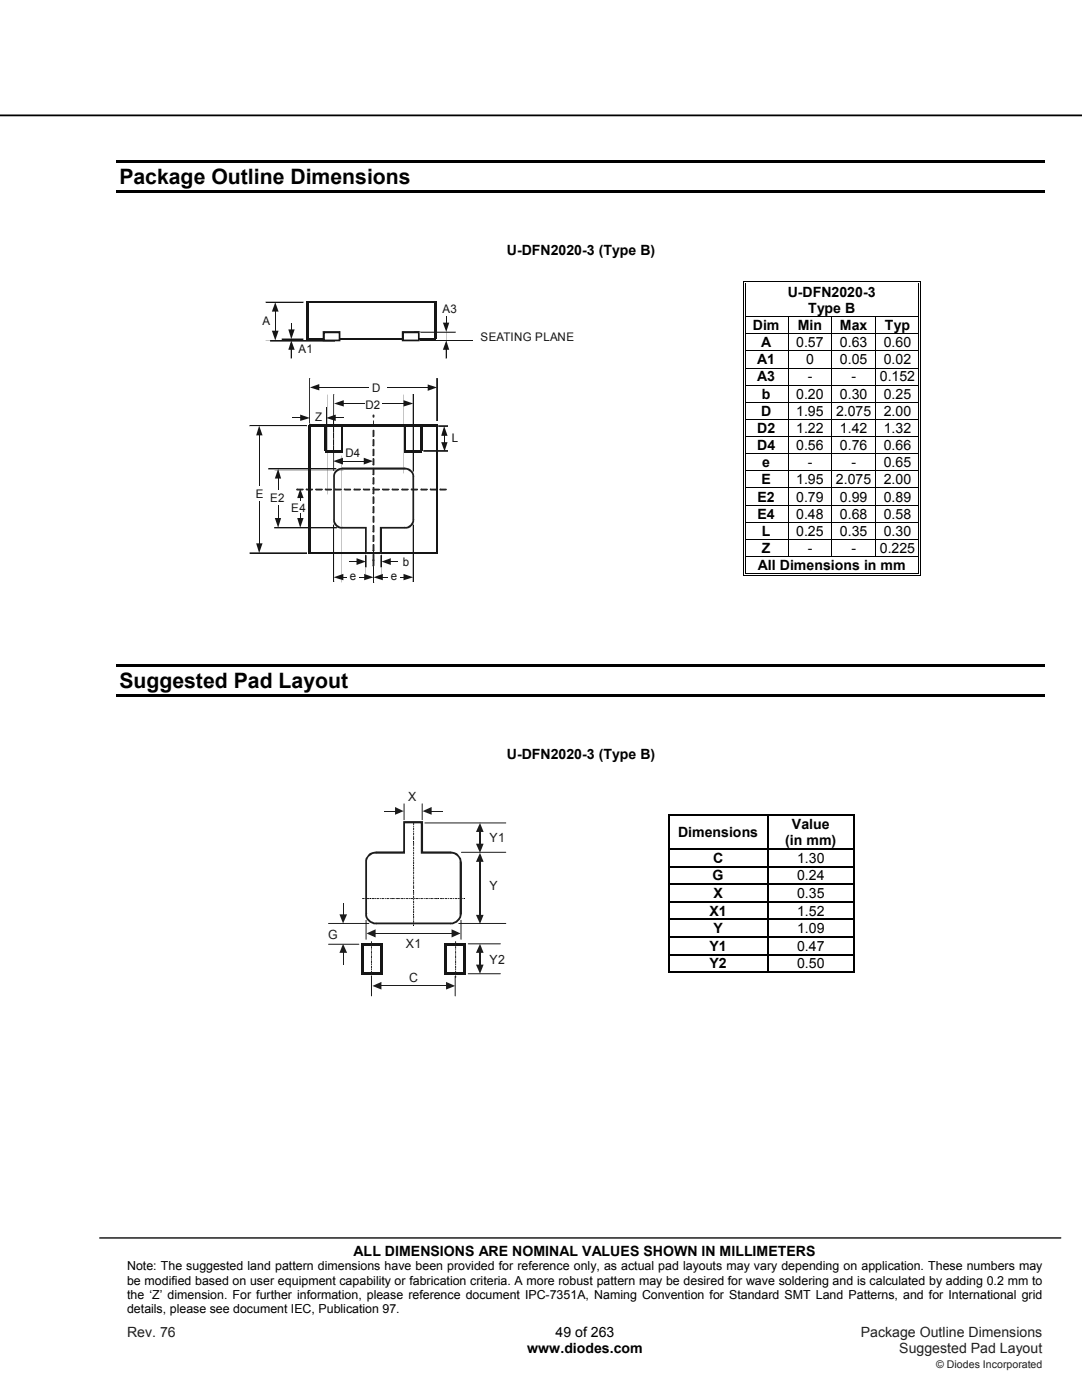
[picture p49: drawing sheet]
<svg xmlns="http://www.w3.org/2000/svg" width="216mm" height="279mm" viewBox="0 0 216 279" stroke-linecap="round" stroke-linejoin="round" font-family="sans-serif">
<defs><g id="words">
<g font-size="4.2">
<text x="23.8" y="36.7">Package Outline Dimensions</text>
<text x="23.8" y="137.4">Suggested Pad Layout</text>
</g>
<g font-size="2.8">
<text x="101.1" y="50.9">U-DFN2020-3 (Type B)</text>
<text x="157.2" y="59.2">U-DFN2020-3</text>
<text x="150.2" y="65.9">Dim</text>
<text x="159.2" y="65.9">Min</text>
<text x="161.3" y="62.4">Type B</text>
<text x="167.6" y="65.9">Max</text>
<text x="176.6" y="65.9">Typ</text>
<text x="151.9" y="69.3">A</text>
<text x="158.9" y="69.3">0.57</text>
<text x="167.6" y="69.3">0.63</text>
<text x="176.3" y="69.3">0.60</text>
<text x="151.1" y="72.7">A1</text>
<text x="151.1" y="76.1">A3</text>
<text x="160.8" y="72.7">0</text>
<text x="161.2" y="76.1">-</text>
<text x="167.6" y="72.7">0.05</text>
<text x="169.9" y="76.1">-</text>
<text x="175.6" y="76.1">0.152</text>
<text x="176.3" y="72.7">0.02</text>
<text x="151.9" y="83">D</text>
<text x="152" y="79.6">b</text>
<text x="158.9" y="79.6">0.20</text>
<text x="158.9" y="83">1.95</text>
<text x="166.8" y="83">2.075</text>
<text x="167.6" y="79.6">0.30</text>
<text x="176.3" y="83">2.00</text>
<text x="176.3" y="79.6">0.25</text>
<text x="151.1" y="86.4">D2</text>
<text x="151.1" y="89.8">D4</text>
<text x="158.9" y="86.4">1.22</text>
<text x="158.9" y="89.8">0.56</text>
<text x="167.6" y="86.4">1.42</text>
<text x="167.6" y="89.8">0.76</text>
<text x="176.3" y="86.4">1.32</text>
<text x="176.3" y="89.8">0.66</text>
<text x="152.1" y="93.2">e</text>
<text x="161.2" y="93.2">-</text>
<text x="169.9" y="93.2">-</text>
<text x="176.3" y="93.2">0.65</text>
<text x="151.2" y="100.1">E2</text>
<text x="151.9" y="96.7">E</text>
<text x="158.9" y="96.7">1.95</text>
<text x="158.9" y="100.1">0.79</text>
<text x="166.8" y="96.7">2.075</text>
<text x="167.6" y="100.1">0.99</text>
<text x="176.3" y="96.7">2.00</text>
<text x="176.3" y="100.1">0.89</text>
<text x="151.2" y="103.5">E4</text>
<text x="152" y="106.9">L</text>
<text x="158.9" y="106.9">0.25</text>
<text x="158.9" y="103.5">0.48</text>
<text x="167.6" y="106.9">0.35</text>
<text x="167.6" y="103.5">0.68</text>
<text x="176.3" y="106.9">0.30</text>
<text x="176.3" y="103.5">0.58</text>
<text x="151.2" y="113.8">All Dimensions in mm</text>
<text x="152" y="110.4">Z</text>
<text x="161.2" y="110.4">-</text>
<text x="169.9" y="110.4">-</text>
<text x="175.6" y="110.4">0.225</text>
<text x="101.1" y="151.5">U-DFN2020-3 (Type B)</text>
<text x="135.3" y="167">Dimensions</text>
<text x="158" y="165.4">Value</text>
<text x="142.3" y="172.2">C</text>
<text x="156.7" y="168.7">(in mm)</text>
<text x="159" y="172.2">1.30</text>
<text x="142.2" y="175.7">G</text>
<text x="142.4" y="179.2">X</text>
<text x="159" y="179.2">0.35</text>
<text x="159" y="175.7">0.24</text>
<text x="141.6" y="182.7">X1</text>
<text x="159" y="182.7">1.52</text>
<text x="141.6" y="189.7">Y1</text>
<text x="142.4" y="186.2">Y</text>
<text x="159" y="186.2">1.09</text>
<text x="159" y="189.7">0.47</text>
<text x="141.6" y="193.3">Y2</text>
<text x="159" y="193.3">0.50</text>
<text x="70.6" y="250.6">ALL DIMENSIONS ARE NOMINAL VALUES SHOWN IN MILLIMETERS</text>
<text x="110.9" y="266.8">49 of 263</text>
<text x="105.2" y="270.1">www.diodes.com</text>
</g>
<g font-size="2.8" fill="#231f20">
<text x="25.4" y="266.8">Rev. 76</text>
<text x="171.8" y="266.8">Package Outline Dimensions</text>
<text x="179.5" y="270.1">Suggested Pad Layout</text>
</g>
<g font-size="2.5" fill="#1f1a17">
<text x="81.4" y="159.9">X</text>
<text x="97.7" y="168.1">Y1</text>
<text x="97.7" y="177.7">Y</text>
<text x="65.5" y="187.4">G</text>
<text x="81" y="189.2">X1</text>
<text x="81.6" y="196">C</text>
<text x="97.7" y="192.3">Y2</text>
</g>
<g font-size="2.5">
<text x="25.4" y="253.5">Note: The suggested land pattern dimensions have been provided for reference only, as actual pad layouts may vary depending on application. These numbers may</text>
<text x="25.4" y="256.4">be modified based on user equipment capability or fabrication criteria. A more robust pattern may be desired for wave soldering and is calculated by adding 0.2 mm to</text>
<text x="25.4" y="259.2">the ‘Z’ dimension. For further information, please reference document IPC-7351A, Naming Convention for Standard SMT Land Patterns, and for International grid</text>
<text x="25.4" y="262.1">details, please see document IEC, Publication 97.</text>
</g>
<g font-size="2.4" fill="#131516">
<text x="52.4" y="64.8">A</text>
<text x="88.3" y="62.4">A3</text>
<text x="59.6" y="70.5">A1</text>
<text x="95.9" y="68.1">SEATING PLANE</text>
<text x="62.9" y="83.9">Z</text>
<text x="72.9" y="81.6">D2</text>
<text x="74.3" y="78.2">D</text>
<text x="90.1" y="88.2">L</text>
<text x="68.9" y="91.2">D4</text>
<text x="51" y="99.4">E</text>
<text x="53.9" y="100.2">E2</text>
<text x="58.1" y="102.2">E4</text>
<text x="80.3" y="112.9">b</text>
<text x="69.8" y="115.8">e</text>
<text x="78" y="115.8">e</text>
</g>
<text font-size="2.1" fill="#231f20" x="186.8" y="273">© Diodes Incorporated</text>
</g></defs>
<path d="M0 23h215.9" fill="none" stroke="#000" stroke-width=".35"/>
<path d="M19.9 247.1h191.8" fill="none" stroke="#000" stroke-width=".26"/>
<path d="M23.3 31.9h185.2v.5h-185.2zM23.3 38h185.2v.5h-185.2z" fill="#000"/>
<g fill="#fff">
<path d="M148.8 56.6h34.4v6.5h-34.4z"/>
<path d="M149.2 56.6h33.5v3.2h-33.5z"/>
<path d="M149.2 59.8h33.5v3.3h-33.5z"/>
</g>
<path d="M148.3 56.1h.1v.5h-.1zM148.3 56.1h.5v.1h-.5zM148.6 56.4h.2v.2h-.2z" fill="#000"/>
<path d="M148.8 56.2h34.4M148.8 56.5h34.4" fill="none" stroke="#000" stroke-width=".2"/>
<path d="M148.8 56.6h34.4z" fill="#fff"/>
<path d="M183.2 56.1h.5v.1h-.5zM183.2 56.4h.2v.2h-.2zM183.5 56.1h.2v.5h-.2z" fill="#000"/>
<path d="M148.4 56.6v6.5M148.7 56.6v6.5M183.3 56.6v6.5M183.6 56.6v6.5" fill="none" stroke="#000" stroke-width=".2"/>
<g fill="#fff">
<path d="M148.8 63.3h8.4v3.2h-8.4z"/>
<path d="M149.2 63.3h7.3v3.2h-7.3z"/>
<path d="M157.3 63.3h8.6v3.2h-8.6z"/>
<path d="M158 63.3h7.3v3.2h-7.3z"/>
<path d="M166.1 63.3h8.5v3.2h-8.5z"/>
<path d="M166.7 63.3h7.3v3.2h-7.3z"/>
</g>
<path d="M148.3 63.1h.1v.2h-.1zM148.6 63.1h.2v.2h-.2zM183.2 63.1h.2v.2h-.2zM183.5 63.1h.2v.2h-.2z" fill="#000"/>
<path d="M148.4 63.3v3.2M148.7 63.3v3.2M148.8 63.2h34.4M157.2 63.3v3.2M166 63.3v3.2M174.7 63.3v3.2M183.3 63.3v3.2M183.6 63.3v3.2" fill="none" stroke="#000" stroke-width=".2"/>
<g fill="#fff">
<path d="M148.8 66.7h8.4v3.2h-8.4z"/>
<path d="M149.2 66.7h7.3v3.2h-7.3z"/>
<path d="M157.3 66.7h8.6v3.2h-8.6z"/>
<path d="M158 66.7h7.3v3.2h-7.3z"/>
<path d="M166.1 66.7h8.5v3.2h-8.5z"/>
<path d="M166.7 66.7h7.3v3.2h-7.3z"/>
</g>
<path d="M148.3 66.5h.1v.2h-.1zM148.3 69.9h.1v.2h-.1zM148.3 73.4h.1v.1h-.1zM148.6 66.5h.2v.2h-.2zM148.6 69.9h.2v.2h-.2zM148.6 73.4h.2v.1h-.2zM183.2 66.5h.2v.2h-.2zM183.2 69.9h.2v.2h-.2zM183.2 73.4h.2v.1h-.2zM183.5 66.5h.2v.2h-.2zM183.5 69.9h.2v.2h-.2zM183.5 73.4h.2v.1h-.2z" fill="#000"/>
<g fill="none" stroke="#000" stroke-width=".2">
<path d="M148.4 66.7v3.2M148.4 70.1v3.3M148.4 73.5v3.3M148.7 66.7v3.2M148.7 70.1v3.3M148.7 73.5v3.3M148.8 66.6h34.4M148.8 70h34.4M148.8 73.4h34.4M157.2 66.7v3.2M157.2 70.1v3.3M157.2 73.5v3.3"/>
<path d="M166 66.7v3.2M166 70.1v3.3M166 73.5v3.3M174.7 66.7v3.2M174.7 70.1v3.3M174.7 73.5v3.3M183.3 66.7v3.2M183.3 70.1v3.3M183.3 73.5v3.3M183.6 66.7v3.2M183.6 70.1v3.3M183.6 73.5v3.3"/>
</g>
<g fill="#fff">
<path d="M148.8 77h8.4v3.2h-8.4z"/>
<path d="M149.2 77h7.3v3.2h-7.3z"/>
<path d="M157.3 77h8.6v3.2h-8.6z"/>
<path d="M158 77h7.3v3.2h-7.3z"/>
<path d="M166.1 77h8.5v3.2h-8.5z"/>
<path d="M166.7 77h7.3v3.2h-7.3z"/>
</g>
<path d="M148.3 76.8h.1v.1h-.1zM148.6 76.8h.2v.1h-.2zM183.2 76.8h.2v.1h-.2zM183.5 76.8h.2v.1h-.2z" fill="#000"/>
<path d="M148.4 76.9v3.3M148.7 76.9v3.3M148.8 76.9h34.4M157.2 76.9v3.3M166 76.9v3.3M174.7 76.9v3.3M183.3 76.9v3.3M183.6 76.9v3.3" fill="none" stroke="#000" stroke-width=".2"/>
<g fill="#fff">
<path d="M148.8 80.4h8.4v3.2h-8.4z"/>
<path d="M149.2 80.4h7.3v3.2h-7.3z"/>
<path d="M157.3 80.4h8.6v3.2h-8.6z"/>
<path d="M158 80.4h7.3v3.2h-7.3z"/>
<path d="M166.1 80.4h8.5v3.2h-8.5z"/>
<path d="M166.7 80.4h7.3v3.2h-7.3z"/>
</g>
<g fill="#000">
<path d="M148.3 80.2h.1v.2h-.1zM148.3 83.6h.1v.2h-.1zM148.3 87h.1v.2h-.1zM148.3 90.5h.1v.1h-.1zM148.3 93.9h.1v.2h-.1zM148.3 97.3h.1v.2h-.1zM148.6 80.2h.2v.2h-.2zM148.6 83.6h.2v.2h-.2zM148.6 87h.2v.2h-.2zM148.6 90.5h.2v.1h-.2zM148.6 93.9h.2v.2h-.2zM148.6 97.3h.2v.2h-.2z"/>
<path d="M183.2 80.2h.2v.2h-.2zM183.2 83.6h.2v.2h-.2zM183.2 87h.2v.2h-.2zM183.2 90.5h.2v.1h-.2zM183.2 93.9h.2v.2h-.2zM183.2 97.3h.2v.2h-.2zM183.5 80.2h.2v.2h-.2zM183.5 83.6h.2v.2h-.2zM183.5 87h.2v.2h-.2zM183.5 90.5h.2v.1h-.2zM183.5 93.9h.2v.2h-.2zM183.5 97.3h.2v.2h-.2z"/>
<path d="M148.3 100.7h.1v.2h-.1zM148.3 104.2h.1v.1h-.1zM148.3 107.6h.1v.1h-.1zM148.3 111h.1v.2h-.1zM148.3 114.8h.5v.2h-.5zM148.6 100.7h.2v.2h-.2zM148.6 104.2h.2v.1h-.2zM148.6 107.6h.2v.1h-.2zM148.6 111h.2v.2h-.2zM148.6 114.4h.2v.2h-.2zM183.2 100.7h.2v.2h-.2zM183.2 104.2h.2v.1h-.2z"/>
<path d="M183.2 107.6h.2v.1h-.2zM183.2 111h.2v.2h-.2zM183.2 114.8h.5v.2h-.5zM183.2 114.4h.2v.2h-.2zM183.5 100.7h.2v.2h-.2zM183.5 104.2h.2v.1h-.2zM183.5 107.6h.2v.1h-.2zM183.5 111h.2v.2h-.2zM183.5 114.4h.2v.6h-.2zM23.3 132.5h185.2v.5h-185.2zM23.3 138.6h185.2v.5h-185.2zM133.3 162.6l.1 .2z"/>
<path d="M133.3 162.6h.2zM133.3 169.3l.1 .3zM133.3 172.8l.1 .3zM133.3 176.3l.1 .3zM133.5 162.7v.1zM133.5 169.3v.3zM133.5 172.8v.3zM133.5 176.3v.3zM153.1 162.8h.2zM153.1 162.6h.2zM153.1 162.7l.2 .1zM153.1 169.3h.2v.3h-.2z"/>
<path d="M153.1 172.8h.2v.3h-.2zM153.1 176.3h.2v.3h-.2zM170.3 162.6h.3zM170.3 162.7l.1 .1zM170.3 169.3l.1 .3zM170.3 172.8l.1 .3zM170.3 176.3l.1 .3zM170.5 162.6l.1 .2zM170.5 169.3l.1 .3zM170.5 172.8l.1 .3zM170.5 176.3l.1 .3zM133.3 179.9l.1 .2z"/>
<path d="M133.3 183.4l.1 .2zM133.3 186.9l.1 .2zM133.3 190.4l.1 .2zM133.3 194.1l.2 .1zM133.5 179.9v.2zM133.5 183.4v.2zM133.5 186.9v.2zM133.5 190.4v.2zM133.5 193.9v.1zM153.1 179.9h.2v.2h-.2zM153.1 183.4h.2v.2h-.2zM153.1 186.9h.2v.2h-.2z"/>
<path d="M153.1 190.4h.2v.2h-.2zM170.3 179.9l.1 .2zM170.3 183.4l.1 .2zM170.3 186.9l.1 .2zM170.3 190.4l.1 .2zM170.3 194.1l.3 .1zM170.3 193.9l.1 .1zM170.5 179.9l.1 .2zM170.5 183.4l.1 .2zM170.5 186.9l.1 .2zM170.5 190.4l.1 .2zM170.5 193.9l.1 .3z"/>
</g>
<g fill="none" stroke="#000" stroke-width=".2">
<path d="M148.4 80.4v3.2M148.4 83.8v3.2M148.4 87.2v3.3M148.4 90.6v3.3M148.4 94.1v3.2M148.4 97.5v3.2M148.7 80.4v3.2M148.7 83.8v3.2M148.7 87.2v3.3M148.7 90.6v3.3M148.7 94.1v3.2M148.7 97.5v3.2"/>
<path d="M148.8 80.3h34.4M148.8 83.7h34.4M148.8 87.1h34.4M148.8 90.6h34.4M148.8 94h34.4M148.8 97.4h34.4M157.2 80.4v3.2M157.2 83.8v3.2M157.2 87.2v3.3M157.2 90.6v3.3M157.2 94.1v3.2M157.2 97.5v3.2"/>
<path d="M166 80.4v3.2M166 83.8v3.2M166 87.2v3.3M166 90.6v3.3M166 94.1v3.2M166 97.5v3.2M174.7 80.4v3.2M174.7 83.8v3.2M174.7 87.2v3.3M174.7 90.6v3.3M174.7 94.1v3.2M174.7 97.5v3.2"/>
<path d="M183.3 80.4v3.2M183.3 83.8v3.2M183.3 87.2v3.3M183.3 90.6v3.3M183.3 94.1v3.2M183.3 97.5v3.2M183.6 80.4v3.2M183.6 83.8v3.2M183.6 87.2v3.3M183.6 90.6v3.3M183.6 94.1v3.2M183.6 97.5v3.2"/>
<path d="M148.4 100.9v3.3M148.4 104.3v3.3M148.4 107.7v3.3M148.4 111.2v3.8M148.7 100.9v3.3M148.7 104.3v3.3M148.7 107.7v3.3M148.7 111.2v3.2M148.8 100.8h34.4M148.8 104.2h34.4M148.8 107.7h34.4M148.8 111.1h34.4"/>
<path d="M148.8 114.9h34.4M148.8 114.5h34.4M157.2 100.9v3.3M157.2 104.3v3.3M157.2 107.7v3.3M166 100.9v3.3M166 104.3v3.3M166 107.7v3.3M174.7 100.9v3.3M174.7 104.3v3.3M174.7 107.7v3.3M183.3 100.9v3.3"/>
<path d="M183.3 104.3v3.3M183.3 107.7v3.3M183.3 111.2v3.2M183.6 100.9v3.3M183.6 104.3v3.3M183.6 107.7v3.3M183.6 111.2v3.2M133.3 162.8v6.5M133.3 169.6v3.2M133.3 173.1v3.2M133.3 176.6v3.3M133.5 162.8v6.5"/>
<path d="M133.5 169.6v3.2M133.5 173.1v3.2M133.5 176.6v3.3M133.5 162.6h19.6M133.5 162.8h19.6M153.3 162.6h17M153.3 162.8h17M170.3 162.8v6.5M170.3 169.6v3.2M170.3 173.1v3.2M170.3 176.6v3.3M170.5 162.8v6.5"/>
<path d="M170.5 169.6v3.2M170.5 173.1v3.2M170.5 176.6v3.3M133.3 180.1v3.3M133.3 183.6v3.3M133.3 187.1v3.3M133.3 190.6v3.6M133.5 180.1v3.3M133.5 183.6v3.3M133.5 187.1v3.3M133.5 190.6v3.3M133.5 194.1h36.8"/>
<path d="M133.5 194h19.6M153.3 194h17M170.3 180.1v3.3M170.3 183.6v3.3M170.3 187.1v3.3M170.3 190.6v3.3M170.5 180.1v3.3M170.5 183.6v3.3M170.5 187.1v3.3M170.5 190.6v3.3"/>
</g>
<g fill="none" stroke="#000" stroke-width=".25">
<path d="M133.5 169.4h19.6M133.5 173h19.6M133.5 176.5h19.6M133.5 180h19.6M153.2 162.8v6.5M153.2 169.6v3.2M153.2 173.1v3.2M153.2 176.6v3.3M153.3 169.4h17M153.3 173h17M153.3 176.5h17M153.3 180h17"/>
<path d="M133.5 183.5h19.6M133.5 187h19.6M133.5 190.5h19.6M153.2 180.1v3.3M153.2 183.6v3.3M153.2 187.1v3.3M153.2 190.6v3.4M153.3 183.5h17M153.3 187h17M153.3 190.5h17"/>
</g>
<path d="M89 188.4v6.1M92.8 188.4v6.1" fill="none" stroke="#131516" stroke-width=".44"/>
<g fill="#131516">
<path d="M72.1 188.4h.4v6.1h-.4z"/>
<path d="M75.8 188.4h.5v6.1h-.5z"/>
</g>
<path d="M72.1 188.5h4.2M88.8 188.5h4.2" fill="none" stroke="#131516" stroke-width=".44"/>
<path d="M75 184.1h14.9v.4h-14.9zM89.9 184.1v.4zM89.9 184.1h.4l.9-.5 .2 .2a2.3 2.3 0 0 1-1.5 .7zM91.7 182.3h.5a2.08 2.08 0 0 1-.8 1.5l-.2-.2a1.29 1.29 0 0 0 .5-1.3zM91.7 182.3h.5zM91.7 172.2h.5v10.1h-.5zM91.7 172.2h.5zM91.2 170.8l.2-.2 .6 .7 .2 .9h-.5a1.55 1.55 0 0 0-.5-1.4zM89.9 169.9a2.3 2.3 0 0 1 1.5 .7l-.2 .2a1.51 1.51 0 0 0-1.3-.4zM89.9 169.9v.5zM84.2 169.9h5.7v.5h-5.7zM84 170.1h.2v.3h-.2zM84 164.1h.4v6h-.4zM84.2 163.9h.2v.2h-.2zM80.6 163.9h3.6v.4h-3.6zM80.5 163.9h.1v.2h-.1zM80.5 164.1h.3v6h-.3zM80.6 170.1h.2v.3h-.2zM75 169.9h5.6v.5h-5.6zM75 169.9v.5zM73.5 170.6a2.3 2.3 0 0 1 1.5-.7v.5a1.51 1.51 0 0 0-1.2 .4zM73.5 170.6l.3 .2a1.49 1.49 0 0 0-.6 1.3h-.3a1.63 1.63 0 0 1 .6-1.5zM72.9 172.1h.3v.1h-.3zM72.9 172.2h.3v10.1h-.3zM72.9 182.3h.3zM72.9 182.3h.3a1.29 1.29 0 0 0 .6 1.3l-.3 .2a1.63 1.63 0 0 1-.6-1.5zM73.5 183.8l.3-.2 .9 .5h.3v.4a2.3 2.3 0 0 1-1.5-.7zM75 184.1v.4z" fill="#1f1a17"/>
<g fill="#131516">
<path d="M72.1 194.1h4.2v.5h-4.2z"/>
<path d="M88.8 194.1h4.2v.5h-4.2z"/>
</g>
<path d="M80.6 160.4v3.2M84.2 160.4v3.2M84.8 164.2h16.1M92.1 170.1h8.8M65.6 188.4h6M73 183.7v3.8M74.1 194.9v3.9M90.8 194.9v3.9M91.5 184.3h9.4M92 183.7v3.8M93.4 188.4h6.4M93.4 194.3h6.4" fill="none" stroke="#1f1a17" stroke-width=".2"/>
<g fill="none" stroke="#24211d" stroke-width=".2">
<path d="M72.3 179.3h.4M73 179.3h.1M73.2 179.3h.5M74.2 179.3h.5M74.8 179.3h.2M75.2 179.3h.4M75.8 179.3h.1M76.2 179.3h.4M76.8 179.3h.1M77.2 179.3h.4M77.8 179.3h.1M78.1 179.3h.4"/>
<path d="M78.7 179.3h.1M79.1 179.3h.4M79.7 179.3h.1M80.1 179.3h.4M80.7 179.3h.1M81.1 179.3h.3M81.7 179.3h.1M82 179.3h.4M82.5 168.1v.5M82.5 168.7v.1M82.5 169.1v.4M82.5 169.7v.1"/>
<path d="M82.5 170.1v.4M82.5 170.7v.1M82.5 171.1v.3M82.5 171.7v.1M82.5 172v.4M82.5 173v.4M82.5 173.6v.1M82.5 174v.3M82.5 174.6v.1M82.5 175v.3M82.5 175.6v.1M82.5 176v.3"/>
<path d="M82.5 176.6v.1M82.5 176.9v.4M82.5 177.9v.4M82.5 178.5v.1M82.5 178.9v.3M82.5 179.5v.1M82.5 179.9v.3M82.5 164.2v.4M82.5 164.9v.1M82.5 165.2v.4M82.5 165.9h.1M82.5 166.2v.4"/>
<path d="M82.5 166.9h.1M82.5 167.1v.5M82.7 179.3h.1M83 179.3h.4M83.6 179.3h.1M84 179.3h.3M84.6 179.3h.1M85 179.3h.3M85.6 179.3h.1M85.9 179.3h.4M86.6 179.3h.1M86.8 179.3h.5"/>
<path d="M87.8 179.3h.5M88.5 179.3h.1M88.8 179.3h.4M89.5 179.3h.1M89.8 179.3h.4M90.5 179.3h.1M90.8 179.3h.4M91.4 179.3h.1M91.7 179.3h.5M92.4 179.3h.1M74.1 187.9v.5M74.1 188.5v.1"/>
<path d="M74.1 188.9v.4M74.1 189.5v.1M74.1 189.9v.4M74.1 190.5v.1M74.1 190.8v.4M74.1 191.5v.1M74.1 191.8v.4M74.1 192.4v.1M74.1 192.8v.4M74.1 193.4v.1M74.1 193.8v.3M74.1 194.4v.1"/>
<path d="M74.1 194.8v.3M82.5 180.5v.1M82.5 180.8v.4M82.5 181.5v.1M82.5 181.8v.4M82.5 182.8v.4M82.5 183.4v.1M82.5 183.7v.4M82.5 184.4v.1M90.9 187.9v.5M90.9 188.5v.1M90.9 188.9v.4"/>
<path d="M90.9 189.5v.1M90.9 189.9v.4M90.9 190.5v.1M90.9 190.8v.4M90.9 191.5v.1M90.9 191.8v.4M90.9 192.4v.1M90.9 192.8v.4M90.9 193.4v.1M90.9 193.8v.3M90.9 194.4v.1M90.9 194.8v.3"/>
</g>
<path d="M74.3 196.8l1.8-.8v1.5l-1.8-.7 1.8-.8z" fill-rule="evenodd" fill="#1f1a17"/>
<path d="M75.9 196.8h13.3" fill="none" stroke="#1f1a17" stroke-width=".2"/>
<g fill="#1f1a17">
<path d="M89 196l1.8 .8-1.8 .7v-1.5l1.8 .8z" fill-rule="evenodd"/>
<path d="M73.1 186.3l1.9-.8v1.6l-1.9-.8 1.9-.8z" fill-rule="evenodd"/>
</g>
<path d="M74.8 186.3h15.5" fill="none" stroke="#1f1a17" stroke-width=".2"/>
<g fill="#1f1a17">
<path d="M90.1 185.5l1.8 .8-1.8 .8v-1.6l1.8 .8z" fill-rule="evenodd"/>
<path d="M84.3 161.9l1.8-.8v1.5l-1.8-.7 1.8-.8z" fill-rule="evenodd"/>
</g>
<path d="M76.6 161.9h2.3M86 161.9h2.4" fill="none" stroke="#1f1a17" stroke-width=".2"/>
<g fill="#1f1a17">
<path d="M78.8 161.1l1.7 .8-1.7 .7v-1.5l1.7 .8z" fill-rule="evenodd"/>
<path d="M67.7 182.5h1.6l-.8 1.8z" fill-rule="evenodd"/>
</g>
<path d="M68.4 180.3v2.4M68.4 190v2.4" fill="none" stroke="#1f1a17" stroke-width=".2"/>
<path d="M68.5 188.4l.8 1.8h-1.6z" fill-rule="evenodd" fill="#1f1a17"/>
<path d="M65.6 184.3h8" fill="none" stroke="#1f1a17" stroke-width=".2"/>
<path d="M95 192.5h1.5l-.7 1.8z" fill-rule="evenodd" fill="#1f1a17"/>
<path d="M95.7 190.1v2.6" fill="none" stroke="#1f1a17" stroke-width=".25"/>
<g fill="#1f1a17">
<path d="M95.8 188.4l.7 1.8h-1.5z" fill-rule="evenodd"/>
<path d="M95 182.6h1.5l-.7 1.8z" fill-rule="evenodd"/>
</g>
<path d="M95.7 171.8v11" fill="none" stroke="#1f1a17" stroke-width=".25"/>
<g fill="#1f1a17">
<path d="M95.8 170.2l.7 1.8h-1.5z" fill-rule="evenodd"/>
<path d="M95 168.4h1.5l-.7 1.8z" fill-rule="evenodd"/>
</g>
<path d="M95.7 165.9v2.7" fill="none" stroke="#1f1a17" stroke-width=".25"/>
<path d="M95.8 164.2l.7 1.8h-1.5z" fill-rule="evenodd" fill="#1f1a17"/>
<path d="M61.8 75.5v8.5zM87.2 75.5v8.5z" fill-rule="evenodd" fill="#2a1f74"/>
<g fill="#131516">
<path d="M61.8 75.5v9zM61.8 75.5v9z"/>
<path d="M87.1 75.5h.2v8.5h-.2zM87.1 84h.2zM87.1 75.5h.2v8.5h-.2zM87.1 75.5h.2z"/>
</g>
<path d="M63.5 77.3h21.9" fill="none" stroke="#131516" stroke-width=".2"/>
<g fill="#131516">
<path d="M61.8 77.3l1.9-.7v1.3z"/>
<path d="M85.3 76.7l1.9 .6-1.9 .7z"/>
</g>
<path d="M65.3 78.7v19.9zM80.5 78.7v15.9z" fill-rule="evenodd" fill="#2a1f74"/>
<g fill="#131516">
<path d="M66.6 78.7l.1 15.3zM66.6 78.7l.1 15.3z"/>
<path d="M82.4 78.7h.1v15.4h-.1zM82.4 94.1h.1zM82.4 78.7h.1v15.4h-.1zM82.4 78.7h.1z"/>
</g>
<path d="M68.4 80.5h12.3" fill="none" stroke="#131516" stroke-width=".2"/>
<g fill="#131516">
<path d="M66.7 80.5l1.9-.6v1.2z"/>
<path d="M80.5 79.9l2 .6-2 .6z"/>
</g>
<path d="M49.8 110.4h11.1zM49.8 84.9h11.1z" fill-rule="evenodd" fill="#2a1f74"/>
<g fill="#131516">
<path d="M49.8 110.3h11.5v.2h-11.5zM61.3 110.3v.2zM49.8 110.3h11.5v.2h-11.5zM49.8 110.3v.2z"/>
<path d="M49.8 84.9h11.4v.1h-11.4zM61.2 84.9v.1zM49.8 84.9h11.4v.1h-11.4zM49.8 84.9v.1z"/>
</g>
<path d="M51.7 86.7v21.9" fill="none" stroke="#131516" stroke-width=".2"/>
<g fill="#131516">
<path d="M51.1 108.4h1.3l-.7 2z"/>
<path d="M51.7 84.9l.7 2h-1.3z"/>
</g>
<path d="M68.2 90.9v25.4zM74.5 109.9v6.4z" fill-rule="evenodd" fill="#2a1f74"/>
<g fill="#131516">
<path d="M66.5 104.7h.2v11.4h-.2zM66.5 104.7h.2zM66.5 104.7h.2v11.4h-.2zM66.5 116.1h.2z"/>
<path d="M74.4 109.9h.2v6.4h-.2zM74.4 109.9h.2zM74.4 109.9h.2v6.4h-.2zM74.4 116.3h.2z"/>
</g>
<path d="M68.3 115.2h4.7" fill="none" stroke="#131516" stroke-width=".2"/>
<g fill="#131516">
<path d="M66.6 115.2l1.9-.7v1.3z"/>
<path d="M72.7 114.5l1.8 .7-1.8 .6z"/>
</g>
<path d="M72.9 108.9v5.8zM76.1 108.5v6.2z" fill-rule="evenodd" fill="#2a1f74"/>
<g fill="#131516">
<path d="M69.8 112h1.4v.2h-1.4z"/>
<path d="M77.8 112h1.4v.2h-1.4z"/>
<path d="M72.9 110.8h.2v2.4h-.2zM72.9 110.8h.2zM72.9 110.8h.2v2.4h-.2zM72.9 113.2h.2z"/>
</g>
<g fill="#131516">
<path d="M71.1 111.4l1.9 .7-1.9 .7z"/>
<path d="M76.1 112.1l1.9-.7v1.4z"/>
</g>
<path d="M54.8 105.3h13.7zM54.8 93.9h13.7z" fill-rule="evenodd" fill="#2a1f74"/>
<g fill="#131516">
<path d="M54.8 105.2h12.4v.2h-12.4zM67.2 105.2v.2zM54.8 105.2h12.4v.2h-12.4zM54.8 105.2v.2z"/>
<path d="M53.6 93.5h13.5v.1h-13.5zM67.1 93.5v.1zM53.6 93.5h13.5v.1h-13.5zM53.6 93.5v.1z"/>
</g>
<path d="M55.5 95.1v8.4" fill="none" stroke="#131516" stroke-width=".2"/>
<g fill="#131516">
<path d="M54.8 103.4h1.3l-.6 1.9z"/>
<path d="M55.5 93.6l.6 1.9h-1.3z"/>
</g>
<path d="M53.1 67.9h10.2zM53.1 60.3h7.4z" fill-rule="evenodd" fill="#2a1f74"/>
<path d="M53.1 60.2h7.4v.2h-7.4zM60.5 60.2v.2zM53.1 60.2h7.4v.2h-7.4zM53.1 60.2v.2z" fill="#131516"/>
<path d="M54.9 62v4.2" fill="none" stroke="#131516" stroke-width=".2"/>
<g fill="#131516">
<path d="M54.3 66h1.3l-.7 1.9z"/>
<path d="M54.9 60.3l.7 1.9h-1.3z"/>
</g>
<path d="M56.3 67.9h10.5zM56.3 67.7h4.2zM58.1 67.7v3.8z" fill-rule="evenodd" fill="#2a1f74"/>
<g fill="#131516">
<path d="M58 69.7h.2v1.4h-.2z"/>
<path d="M58 64.6h.2v1.3h-.2z"/>
<path d="M53.9 67.9h12.9v.2h-12.9zM66.8 67.9v.2zM56.3 67.9h10.5v.2h-10.5zM53.9 67.9h2.4v.2h-2.4zM53.9 67.9v.2z"/>
<path d="M56.3 67.6h4.2v.2h-4.2zM60.5 67.6v.2zM56.3 67.6h4.2v.2h-4.2zM56.3 67.6v.2z"/>
<path d="M58 68.5h.2v3h-.2zM58 68.5h.2zM58 68.5h.2v3h-.2zM58 71.5h.2z"/>
</g>
<g fill="#131516">
<path d="M58.1 67.9l.7 1.9h-1.3z"/>
<path d="M57.5 65.7h1.3l-.7 2z"/>
</g>
<path d="M82.1 67.9h8.8zM82.5 66.3h8.4zM89 66.3v5.2z" fill-rule="evenodd" fill="#2a1f74"/>
<g fill="#131516">
<path d="M89 69.7h.1v1.4h-.1z"/>
<path d="M89 63.1h.1v1.5h-.1z"/>
<path d="M83.9 66.3h7zM83.9 66.3h7z"/>
<path d="M89 68.8h.1v2.7h-.1zM89 68.8h.1zM89 68.8h.1v2.7h-.1zM89 71.5h.1z"/>
</g>
<g fill="#131516">
<path d="M89 67.9l.6 1.9h-1.2z"/>
<path d="M88.4 64.4h1.2l-.6 1.9z"/>
</g>
<path d="M61.4 60.2v7.5M86.8 60.2v7.5" fill="none" stroke="#131516" stroke-width=".42"/>
<path d="M61.2 67.7h25.8M61.3 60.3h25.7" fill="none" stroke="#131516" stroke-width=".34"/>
<path d="M59.2 97.6l1.3 .1-1.3 .1zM61.1 97.6l1.3 .1-1.2 .1zM63 97.6l1.3 .1-1.3 .1zM64.9 97.6l1.2 .1-1.1 .1zM66.8 97.6l1.3 .1-1.3 .1zM68.7 97.6h1.3v.2h-1.2zM70.6 97.6l1.3 .1-1.3 .1zM72.5 97.6h1.3v.2h-1.2zM74.4 97.6l1.3 .1-1.3 .1zM76.3 97.6l1.3 .1-1.2 .1zM78.2 97.6l1.3 .1-1.2 .1zM80.2 97.6l1.2 .1-1.2 .1zM82 97.6l1.3 .1-1.2 .1zM84 97.6l1.3 .1-1.3 .1zM85.9 97.6h1.2v.2h-1.2zM87.8 97.6l1.2 .1-1.2 .1z" fill-rule="evenodd" fill="#131516"/>
<g fill="none" stroke="#23282b" stroke-width=".2">
<path d="M59.2 97.6l1.3 .1-1.3 .1zM61.1 97.6l1.3 .1-1.2 .1zM63 97.6l1.3 .1-1.3 .1zM64.9 97.6l1.2 .1-1.1 .1zM66.8 97.6l1.3 .1-1.3 .1zM68.7 97.6h1.3v.2h-1.2zM70.6 97.6l1.3 .1-1.3 .1zM72.5 97.6h1.3v.2h-1.2zM74.4 97.6l1.3 .1-1.3 .1zM76.3 97.6l1.3 .1-1.2 .1zM78.2 97.6l1.3 .1-1.2 .1zM80.2 97.6l1.2 .1-1.2 .1z"/>
<path d="M82 97.6l1.3 .1-1.2 .1zM84 97.6l1.3 .1-1.3 .1zM85.9 97.6h1.2v.2h-1.2zM87.8 97.6l1.2 .1-1.2 .1z"/>
</g>
<path d="M84 68h10.4" fill="none" stroke="#131516" stroke-width=".2"/>
<path d="M74.4 112.5l.2 .1v1.2h-.2zM74.4 110.6h.2v1.3h-.2zM74.4 108.7h.2v1.3h-.2zM74.4 106.8h.2l-.1 1.3zM74.4 104.9h.2v1.3h-.2zM74.4 103h.2v1.2h-.2zM74.4 101.1h.2v1.3h-.2zM74.4 99.1l.2 .1-.1 1.3zM74.4 97.3h.2v1.3h-.2zM74.4 95.3h.2v1.3h-.2zM74.4 93.5h.2v1.2h-.2zM74.4 91.5l.2 .1v1.2h-.2zM74.4 89.7h.2v1.2h-.2zM74.4 87.7h.2v1.3h-.2zM74.4 85.9h.2l-.1 1.2zM74.4 83.9h.2v1.3h-.2zM74.4 82.8h.2v.4h-.2z" fill-rule="evenodd" fill="#131516"/>
<g fill="none" stroke="#23282b" stroke-width=".2">
<path d="M74.4 82.8h.2v.4h-.2zM74.4 99.1l.2 .1-.1 1.3zM74.4 97.3h.2v1.3h-.2zM74.4 95.3h.2v1.3h-.2zM74.4 93.5h.2v1.2h-.2zM74.4 91.5l.2 .1v1.2h-.2zM74.4 89.7h.2v1.2h-.2zM74.4 87.7h.2v1.3h-.2zM74.4 85.9h.2l-.1 1.2zM74.4 103h.2v1.2h-.2zM74.4 111.7h.2l-.1 1.3zM74.4 110.6h.2v1.3h-.2z"/>
<path d="M74.4 108.7h.2v1.3h-.2zM74.4 106.8h.2l-.1 1.3zM74.4 104.9h.2v1.3h-.2zM74.4 101.1h.2v1.3h-.2z"/>
</g>
<path d="M61.7 85h25.7M61.8 84.9v25.7M64.8 90h3.5M65 84.9v5.1M80.7 90h3.5M84 84.9v5.1" fill="none" stroke="#131516" stroke-width=".42"/>
<path d="M68.2 84.9v5.1M80.9 84.9v5.1M87.2 84.8v25.6M61.8 110.4h25.6" fill="none" stroke="#131516" stroke-width=".34"/>
<g fill="#131516">
<path d="M66.5 89.2h.2v.8h-.2z"/>
<path d="M66.5 87.9h.2v.9h-.2z"/>
<path d="M66.5 86.6h.2v.8h-.2z"/>
<path d="M66.5 85.2h.2v.8h-.2z"/>
<path d="M66.5 83.8h.2v.9h-.2z"/>
<path d="M66.5 83.3h.2z"/>
<path d="M82.4 89.3h.1v.7h-.1z"/>
<path d="M82.4 88.2h.1v.7h-.1z"/>
<path d="M82.4 87.1h.1v.7h-.1z"/>
<path d="M82.4 86h.1v.6h-.1z"/>
<path d="M82.4 84.9h.1v.6h-.1z"/>
<path d="M82.4 83.8h.1v.6h-.1z"/>
</g>
<path d="M64.6 66.3h3.2v1.6h-3.2z" fill="#fff"/>
<path d="M64.6 67.8h3.2v.3h-3.2zM67.8 67.9h.1v.2h-.1zM67.6 66.3h.3v1.6h-.3zM67.8 66.1h.1v.2h-.1zM64.6 66.1h3.2v.4h-3.2zM64.4 66.1h.2v.2h-.2zM64.4 66.3h.4v1.6h-.4zM64.4 67.9h.2v.2h-.2z" fill="#131516"/>
<path d="M80.4 66.3h3.2v1.6h-3.2z" fill="#fff"/>
<path d="M80.4 66.1h3.2v.4h-3.2zM83.6 66.1h.1v.2h-.1zM83.4 66.3h.3v1.6h-.3zM83.6 67.9h.1v.2h-.1zM80.4 67.8h3.2v.3h-3.2zM80.2 67.9h.2v.2h-.2zM80.2 66.3h.4v1.6h-.4zM80.2 66.1h.2v.2h-.2z" fill="#131516"/>
<path d="M83.4 84.9h3.6zM83.4 90h3.6z" fill-rule="evenodd" fill="#2a1f74"/>
<g fill="#131516">
<path d="M88.5 86.8h.2v1.4h-.2z"/>
<path d="M83.4 84.9h3.6v.1h-3.6zM83.4 84.9v.1zM83.4 84.9h3.6v.1h-3.6zM87 84.9v.1z"/>
<path d="M84.5 89.9h4.9v.2h-4.9zM84.5 89.9v.2zM84.5 89.9h2.8v.2h-2.8zM87.3 89.9h2.1v.2h-2.1zM89.4 89.9v.2z"/>
</g>
<path d="M88.6 85l.7 2h-1.3z" fill="#131516"/>
<g fill="#fff">
<path d="M49.8 96.9h3.3v3h-3.3z"/>
<path d="M53.6 97.9h3.4v2.9h-3.4z"/>
<path d="M73.7 75.7h3.4v3h-3.4z"/>
<path d="M72.9 79.1h3.4v3h-3.4z"/>
</g>
<path d="M68.3 93.3h12.5v.4h-12.5zM80.8 93.3v.4zM80.8 93.3a1.89 1.89 0 0 1 1.3 .6l-.2 .2-.5-.3-.6-.1zM81.9 94.1l.2-.2a1.44 1.44 0 0 1 .5 1.3h-.3a1.08 1.08 0 0 0-.4-1.1zM82.3 95.2h.3zM82.3 95.2h.3v8.5h-.3zM82.3 103.7h.3zM82.3 103.7h.3a1.44 1.44 0 0 1-.5 1.3l-.2-.3 .3-.5zM80.8 105.2l.6-.1 .5-.4 .2 .3a1.48 1.48 0 0 1-1.3 .5zM80.8 105.2v.3zM76 105.2h4.8v.3h-4.8zM75.8 105.2h.2v.1h-.2zM75.8 105.3h.4v5.1h-.4zM76 110.4h.2v.2h-.2zM73 110.2h3v.4h-3zM72.8 110.4h.2v.2h-.2zM72.8 105.3h.4v5.1h-.4zM73 105.2h.2v.1h-.2zM68.3 105.2h4.7v.3h-4.7zM68.3 105.2v.3zM67 105l.2-.3 .6 .4 .5 .1v.3a1.48 1.48 0 0 1-1.3-.5zM66.5 103.7h.3l.1 .5 .3 .5-.2 .3a1.44 1.44 0 0 1-.5-1.3zM66.5 103.7h.3zM66.5 95.2h.3v8.5h-.3zM66.5 95.2h.3zM67 93.9l.2 .2a1.08 1.08 0 0 0-.4 1.1h-.3a1.44 1.44 0 0 1 .5-1.3zM67 93.9a1.89 1.89 0 0 1 1.3-.6v.4l-.5 .1-.6 .3zM68.3 93.3v.4z" fill="#1f1a17"/>
<g fill="#131516">
<path d="M87.5 84.9h1.9v.2h-1.9zM87.5 84.9v.2zM87.5 84.9v.2zM87.5 84.9h1.9v.2h-1.9zM89.4 84.9v.2z"/>
<path d="M76 110.8h.1v2.4h-.1zM76 110.8h.1zM76 110.8h.1v2.4h-.1zM76 113.2h.1z"/>
<path d="M82.4 104.7h.2v11.4h-.2zM82.4 104.7h.2zM82.4 104.7h.2v11.4h-.2zM82.4 116.1h.2z"/>
</g>
<path d="M88 88.2h1.3l-.6 1.9z" fill="#131516"/>
<path d="M76.2 115.2h4.7" fill="none" stroke="#131516" stroke-width=".2"/>
<g fill="#131516">
<path d="M74.5 115.2l1.9-.7v1.3z"/>
<path d="M80.5 114.5l2 .7-2 .6z"/>
</g>
<path d="M68.3 92h4.6" fill="none" stroke="#131516" stroke-width=".2"/>
<g fill="#131516">
<path d="M66.5 92l1.9-.6v1.3z"/>
<path d="M72.6 91.4l1.8 .6-1.8 .7z"/>
</g>
<path d="M59.9 99v4.5" fill="none" stroke="#131516" stroke-width=".2"/>
<g fill="#131516">
<path d="M59.3 103.4h1.3l-.7 1.9z"/>
<path d="M59.9 97.5l.7 1.9h-1.3z"/>
</g>
<path d="M59.5 100.1h.9v2.3h-.9z" fill="#fff"/>
<path d="M65.1 81.2v3.5" fill="none" stroke="#131516" stroke-width=".2"/>
<path d="M65.1 83.4l1.9-.7v1.3z" fill="#131516"/>
<path d="M77.5 114.8h2.2v.7h-2.2z" fill="#fff"/>
<path d="M59.9 82.7l1.9 .7-1.9 .6z" fill="#131516"/>
<path d="M69.3 114.8h2.3v.7h-2.3z" fill="#fff"/>
<path d="M58.3 83.4h2.4M66.1 83.4h2.6" fill="none" stroke="#131516" stroke-width=".2"/>
<use href="#words"/>
</svg>
